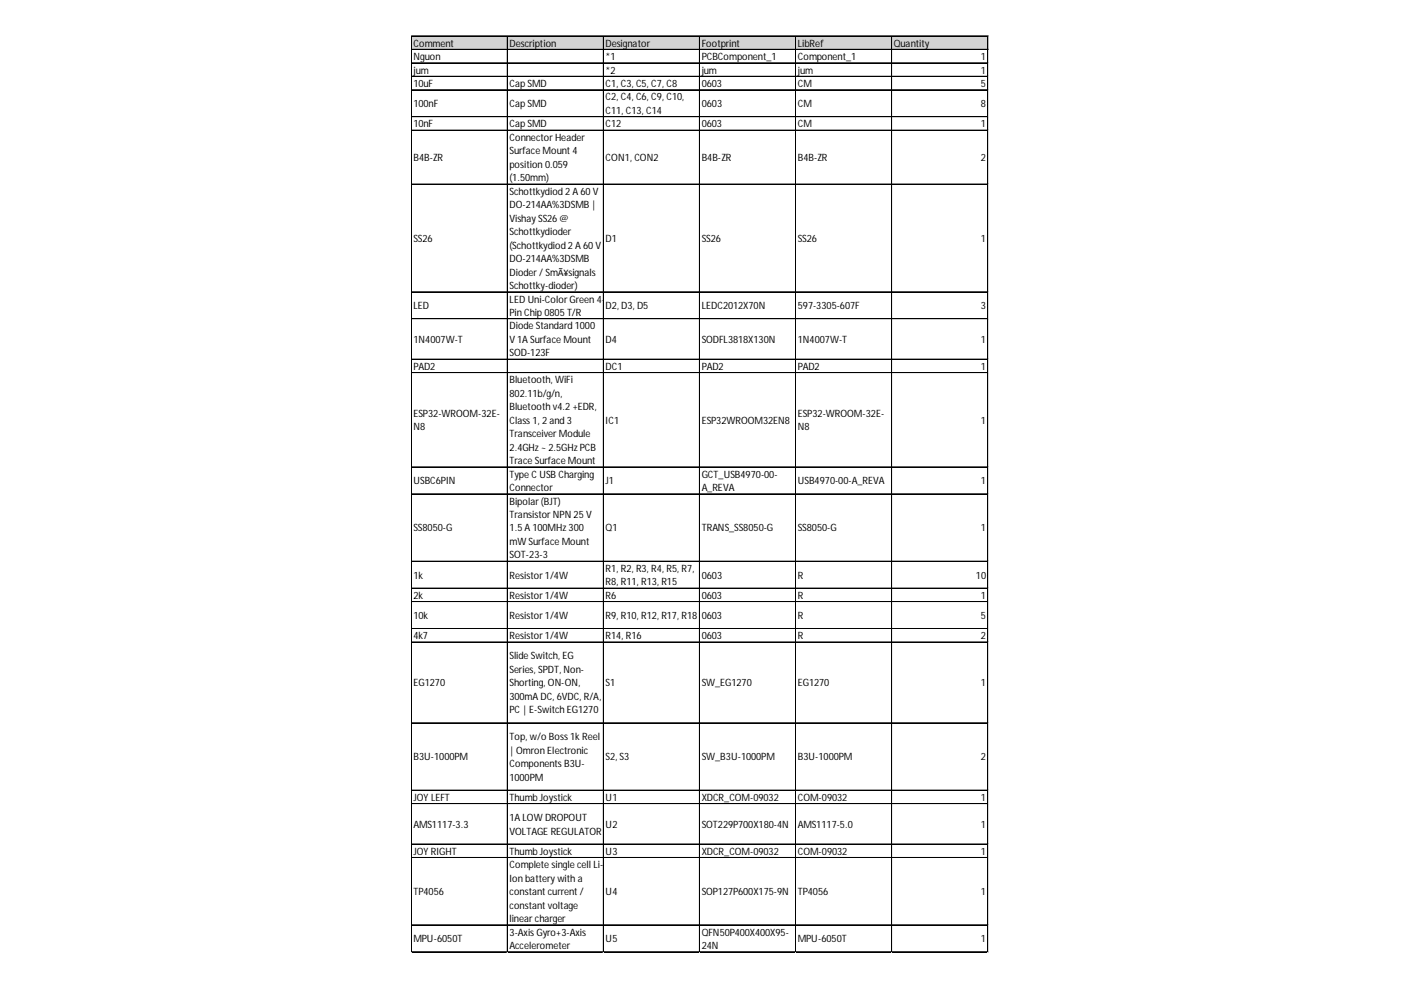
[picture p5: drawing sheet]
<svg xmlns="http://www.w3.org/2000/svg" width="297mm" height="210mm" viewBox="0 0 297 210" stroke-linecap="round" stroke-linejoin="round" font-family="sans-serif">
<defs><g id="words">
<g font-size="2.1">
<text x="87.7" y="9.9">Comment</text>
<text x="108" y="9.9">Description</text>
<text x="128.4" y="9.9">Designator</text>
<text x="148.8" y="9.9">Footprint</text>
<text x="169.1" y="9.9">LibRef</text>
<text x="189.5" y="9.9">Quantity</text>
<text x="87.7" y="12.7">Nguon</text>
<text x="87.7" y="15.6">jum</text>
<text x="128.4" y="12.7">*1</text>
<text x="128.4" y="15.6">*2</text>
<text x="148.8" y="12.7">PCBComponent_1</text>
<text x="148.8" y="15.6">jum</text>
<text x="169.1" y="12.7">Component_1</text>
<text x="169.1" y="15.6">jum</text>
<text x="208" y="12.7">1</text>
<text x="208" y="15.6">1</text>
<text x="87.7" y="18.4">10uF</text>
<text x="87.7" y="22.7">100nF</text>
<text x="108" y="18.4">CapSMD</text>
<text x="108" y="22.7">CapSMD</text>
<text x="128.4" y="18.4">C1, C3, C5, C7, C8</text>
<text x="128.4" y="21.3">C2, C4, C6, C9, C10,</text>
<text x="148.8" y="18.4">0603</text>
<text x="148.8" y="22.7">0603</text>
<text x="169.1" y="18.4">CM</text>
<text x="169.1" y="22.7">CM</text>
<text x="208" y="18.4">5</text>
<text x="208" y="22.7">8</text>
<text x="87.7" y="27">10nF</text>
<text x="108" y="27">CapSMD</text>
<text x="108" y="29.9">ConnectorHeader</text>
<text x="128.4" y="24.2">C11, C13, C14</text>
<text x="128.4" y="27">C12</text>
<text x="148.8" y="27">0603</text>
<text x="169.1" y="27">CM</text>
<text x="208" y="27">1</text>
<text x="87.7" y="34.2">B4B-ZR</text>
<text x="108" y="32.7">Surface Mount 4</text>
<text x="108" y="35.6">position0.059</text>
<text x="128.4" y="34.2">CON1, CON2</text>
<text x="148.8" y="34.2">B4B-ZR</text>
<text x="169.1" y="34.2">B4B-ZR</text>
<text x="208" y="34.2">2</text>
<text x="108" y="38.4">(1.50mm)</text>
<text x="108" y="41.3">Schottkydiod2 A60 V</text>
<text x="108" y="44.1">DO-214AA%3DSMB|</text>
<text x="108" y="47">Vishay SS26 @</text>
<text x="87.7" y="51.3">SS26</text>
<text x="108" y="49.9">Schottkydioder</text>
<text x="108" y="52.7">(Schottkydiod2 A60 V</text>
<text x="128.4" y="51.3">D1</text>
<text x="148.8" y="51.3">SS26</text>
<text x="169.1" y="51.3">SS26</text>
<text x="208" y="51.3">1</text>
<text x="108" y="55.6">DO-214AA%3DSMB</text>
<text x="108" y="58.4">Dioder/ SmÃ¥signals</text>
<text x="87.7" y="65.6">LED</text>
<text x="108" y="61.3">Schottky-dioder)</text>
<text x="108" y="64.1">LED Uni-ColorGreen4-</text>
<text x="128.4" y="65.6">D2, D3, D5</text>
<text x="148.8" y="65.6">LEDC2012X70N</text>
<text x="169.1" y="65.6">597-3305-607F</text>
<text x="208" y="65.6">3</text>
<text x="108" y="67">PinChip0805 T/R</text>
<text x="108" y="69.9">Diode Standard1000</text>
<text x="87.7" y="72.7">1N4007W-T</text>
<text x="108" y="72.7">V1ASurface Mount</text>
<text x="108" y="75.6">SOD-123F</text>
<text x="128.4" y="72.7">D4</text>
<text x="148.8" y="72.7">SODFL3818X130N</text>
<text x="169.1" y="72.7">1N4007W-T</text>
<text x="208" y="72.7">1</text>
<text x="87.7" y="78.4">PAD2</text>
<text x="108" y="81.3">Bluetooth, WiFi</text>
<text x="128.4" y="78.4">DC1</text>
<text x="148.8" y="78.4">PAD2</text>
<text x="169.1" y="78.4">PAD2</text>
<text x="208" y="78.4">1</text>
<text x="87.7" y="88.4">ESP32-WROOM-32E-</text>
<text x="108" y="84.1">802.11b/g/n,</text>
<text x="108" y="87">Bluetoothv4.2 +EDR,</text>
<text x="108" y="89.8">Class 1, 2 and3</text>
<text x="128.4" y="89.8">IC1</text>
<text x="148.8" y="89.8">ESP32WROOM32EN8</text>
<text x="169.1" y="88.4">ESP32-WROOM-32E-</text>
<text x="208" y="89.8">1</text>
<text x="87.7" y="91.3">N8</text>
<text x="108" y="92.7">TransceiverModule</text>
<text x="108" y="95.6">2.4GHz ~ 2.5GHz PCB</text>
<text x="169.1" y="91.3">N8</text>
<text x="108" y="98.4">Trace Surface Mount</text>
<text x="108" y="101.3">Type CUSBCharging</text>
<text x="148.8" y="101.3">GCT_USB4970-00-</text>
<text x="87.7" y="102.7">USBC6PIN</text>
<text x="108" y="104.1">Connector</text>
<text x="108" y="107">Bipolar(BJT)</text>
<text x="128.4" y="102.7">J1</text>
<text x="148.8" y="104.1">A_REVA</text>
<text x="169.1" y="102.7">USB4970-00-A_REVA</text>
<text x="208" y="102.7">1</text>
<text x="87.7" y="112.7">SS8050-G</text>
<text x="108" y="109.8">TransistorNPN 25 V</text>
<text x="108" y="112.7">1.5 A100MHz 300</text>
<text x="128.4" y="112.7">Q1</text>
<text x="148.8" y="112.7">TRANS_SS8050-G</text>
<text x="169.1" y="112.7">SS8050-G</text>
<text x="208" y="112.7">1</text>
<text x="108" y="115.5">mW Surface Mount</text>
<text x="108" y="118.4">SOT-23-3</text>
<text x="87.7" y="122.7">1k</text>
<text x="108" y="122.7">Resistor1/4W</text>
<text x="128.4" y="121.3">R1, R2, R3, R4, R5, R7,</text>
<text x="128.4" y="124.1">R8, R11, R13, R15</text>
<text x="148.8" y="122.7">0603</text>
<text x="169.1" y="122.7">R</text>
<text x="206.9" y="122.7">10</text>
<text x="87.7" y="127">2k</text>
<text x="87.7" y="131.2">10k</text>
<text x="108" y="127">Resistor1/4W</text>
<text x="108" y="131.2">Resistor1/4W</text>
<text x="128.4" y="127">R6</text>
<text x="128.4" y="131.2">R9, R10, R12, R17, R18</text>
<text x="148.8" y="127">0603</text>
<text x="148.8" y="131.2">0603</text>
<text x="169.1" y="127">R</text>
<text x="169.1" y="131.2">R</text>
<text x="208" y="127">1</text>
<text x="208" y="131.2">5</text>
<text x="87.7" y="135.5">4k7</text>
<text x="108" y="135.5">Resistor1/4W</text>
<text x="128.4" y="135.5">R14, R16</text>
<text x="148.8" y="135.5">0603</text>
<text x="169.1" y="135.5">R</text>
<text x="208" y="135.5">2</text>
<text x="108" y="139.8">Slide Switch, EG</text>
<text x="108" y="142.7">Series, SPDT, Non-</text>
<text x="87.7" y="145.5">EG1270</text>
<text x="108" y="145.5">Shorting, ON-ON,</text>
<text x="108" y="148.4">300mADC, 6VDC, R/A,</text>
<text x="128.4" y="145.5">S1</text>
<text x="148.8" y="145.5">SW_EG1270</text>
<text x="169.1" y="145.5">EG1270</text>
<text x="208" y="145.5">1</text>
<text x="108" y="151.2">PC| E-SwitchEG1270</text>
<text x="87.7" y="161.2">B3U-1000PM</text>
<text x="108" y="157">Top, w/oBoss 1kReel</text>
<text x="108" y="159.8">| OmronElectronic</text>
<text x="128.4" y="161.2">S2, S3</text>
<text x="148.8" y="161.2">SW_B3U-1000PM</text>
<text x="169.1" y="161.2">B3U-1000PM</text>
<text x="208" y="161.2">2</text>
<text x="108" y="162.7">Components B3U-</text>
<text x="108" y="165.5">1000PM</text>
<text x="87.7" y="169.8">JOYLEFT</text>
<text x="108" y="169.8">ThumbJoystick</text>
<text x="128.4" y="169.8">U1</text>
<text x="148.8" y="169.8">XDCR_COM-09032</text>
<text x="169.1" y="169.8">COM-09032</text>
<text x="208" y="169.8">1</text>
<text x="87.7" y="175.5">AMS1117-3.3</text>
<text x="108" y="174.1">1ALOW DROPOUT</text>
<text x="108" y="176.9">VOLTAGEREGULATOR</text>
<text x="128.4" y="175.5">U2</text>
<text x="148.8" y="175.5">SOT229P700X180-4N</text>
<text x="169.1" y="175.5">AMS1117-5.0</text>
<text x="208" y="175.5">1</text>
<text x="87.7" y="181.2">JOYRIGHT</text>
<text x="108" y="181.2">ThumbJoystick</text>
<text x="108" y="184.1">Complete single cell Li-</text>
<text x="128.4" y="181.2">U3</text>
<text x="148.8" y="181.2">XDCR_COM-09032</text>
<text x="169.1" y="181.2">COM-09032</text>
<text x="208" y="181.2">1</text>
<text x="87.7" y="189.8">TP4056</text>
<text x="108" y="186.9">Ionbattery witha</text>
<text x="108" y="189.8">constant current /</text>
<text x="128.4" y="189.8">U4</text>
<text x="148.8" y="189.8">SOP127P600X175-9N</text>
<text x="169.1" y="189.8">TP4056</text>
<text x="208" y="189.8">1</text>
<text x="108" y="192.6">constant voltage</text>
<text x="108" y="195.5">linearcharger</text>
<text x="87.7" y="199.8">MPU-6050T</text>
<text x="108" y="198.4">3-Axis Gyro+3-Axis</text>
<text x="108" y="201.2">Accelerometer</text>
<text x="128.4" y="199.8">U5</text>
<text x="148.8" y="198.4">QFN50P400X400X95-</text>
<text x="148.8" y="201.2">24N</text>
<text x="169.1" y="199.8">MPU-6050T</text>
<text x="208" y="199.8">1</text>
</g>
</g></defs>
<path d="M87.2 7.7h122.4v2.9h-122.4z" fill="#d3d3d3"/>
<g fill="none" stroke="#000" stroke-width=".21">
<path d="M87.2 7.6v194.3M87.3 7.6h122.2M87.3 7.7h122.2M87.3 10.5h122.2M87.3 13.3h122.2M87.3 13.4h122.2M87.3 16.2h122.2M87.3 19h122.2M87.3 19.1h122.2M107.5 7.7v194.2M107.6 7.7v194.2M127.9 7.7v194.2"/>
<path d="M128 7.7v194.2M148.3 7.7v194.2M148.4 7.7v194.2M168.7 7.7v194.2M189 7.7v194.2M189.1 7.7v194.2M209.4 7.7v194.2M209.5 7.7v194.2M87.3 24.7h122.2M87.3 24.8h122.2M87.3 27.6h122.2M87.3 27.7h122.2"/>
<path d="M87.3 39h122.2M87.3 39.1h122.2M87.3 61.9h122.2M87.3 67.6h122.2M87.3 76.1h122.2M87.3 76.2h122.2M87.3 79h122.2M87.3 79.1h122.2M87.3 99h122.2M87.3 104.7h122.2M87.3 104.8h122.2M87.3 119h122.2"/>
<path d="M87.3 124.7h122.2M87.3 127.5h122.2M87.3 127.6h122.2M87.3 133.3h122.2M87.3 136.1h122.2M87.3 136.2h122.2M87.3 153.2h122.2M87.3 153.3h122.2M87.3 167.5h122.2M87.3 167.6h122.2M87.3 170.4h122.2M87.3 178.9h122.2"/>
<path d="M87.3 179h122.2M87.3 181.8h122.2M87.3 181.9h122.2M87.3 196.1h122.2M87.3 201.8h122.2M87.3 201.9h122.2"/>
</g>
<path d="M87.2 201.9v.1" fill="none" stroke="#d4d4d4" stroke-width=".21"/>
<path d="M87.2 201.9l.1 .1z" fill="#d4d4d4"/>
<path d="M107.5 201.9v.1" fill="none" stroke="#d4d4d4" stroke-width=".21"/>
<path d="M107.5 201.9l.2 .1z" fill="#d4d4d4"/>
<path d="M127.9 201.9v.1" fill="none" stroke="#d4d4d4" stroke-width=".21"/>
<path d="M127.9 201.9l.1 .1z" fill="#d4d4d4"/>
<path d="M148.3 201.9v.1" fill="none" stroke="#d4d4d4" stroke-width=".21"/>
<path d="M148.3 201.9l.1 .1z" fill="#d4d4d4"/>
<path d="M168.7 201.9v.1" fill="none" stroke="#d4d4d4" stroke-width=".21"/>
<path d="M168.7 201.9l.1 .1z" fill="#d4d4d4"/>
<path d="M189 201.9v.1" fill="none" stroke="#d4d4d4" stroke-width=".21"/>
<path d="M189 201.9l.2 .1z" fill="#d4d4d4"/>
<path d="M209.4 201.9v.1" fill="none" stroke="#d4d4d4" stroke-width=".21"/>
<path d="M209.4 201.9l.1 .1z" fill="#d4d4d4"/>
<path d="M209.5 13.3h.1" fill="none" stroke="#d4d4d4" stroke-width=".21"/>
<path d="M209.5 13.3l.1 .1z" fill="#d4d4d4"/>
<path d="M209.5 16.2h.1" fill="none" stroke="#d4d4d4" stroke-width=".21"/>
<path d="M209.5 16.2l.1 .1z" fill="#d4d4d4"/>
<path d="M209.5 19h.1" fill="none" stroke="#d4d4d4" stroke-width=".21"/>
<path d="M209.5 19l.1 .1z" fill="#d4d4d4"/>
<path d="M209.5 24.7h.1" fill="none" stroke="#d4d4d4" stroke-width=".21"/>
<path d="M209.5 24.7l.1 .2z" fill="#d4d4d4"/>
<path d="M209.5 27.6h.1" fill="none" stroke="#d4d4d4" stroke-width=".21"/>
<path d="M209.5 27.6l.1 .1z" fill="#d4d4d4"/>
<path d="M209.5 39h.1" fill="none" stroke="#d4d4d4" stroke-width=".21"/>
<path d="M209.5 39l.1 .1z" fill="#d4d4d4"/>
<path d="M209.5 61.9h.1" fill="none" stroke="#d4d4d4" stroke-width=".21"/>
<path d="M209.5 61.9l.1 .1z" fill="#d4d4d4"/>
<path d="M209.5 67.6h.1" fill="none" stroke="#d4d4d4" stroke-width=".21"/>
<path d="M209.5 67.6l.1 .1z" fill="#d4d4d4"/>
<path d="M209.5 76.1h.1" fill="none" stroke="#d4d4d4" stroke-width=".21"/>
<path d="M209.5 76.1l.1 .2z" fill="#d4d4d4"/>
<path d="M209.5 79h.1" fill="none" stroke="#d4d4d4" stroke-width=".21"/>
<path d="M209.5 79l.1 .1z" fill="#d4d4d4"/>
<path d="M209.5 99h.1" fill="none" stroke="#d4d4d4" stroke-width=".21"/>
<path d="M209.5 99l.1 .1z" fill="#d4d4d4"/>
<path d="M209.5 104.7h.1" fill="none" stroke="#d4d4d4" stroke-width=".21"/>
<path d="M209.5 104.7l.1 .1z" fill="#d4d4d4"/>
<path d="M209.5 119h.1" fill="none" stroke="#d4d4d4" stroke-width=".21"/>
<path d="M209.5 119l.1 .1z" fill="#d4d4d4"/>
<path d="M209.5 124.7h.1" fill="none" stroke="#d4d4d4" stroke-width=".21"/>
<path d="M209.5 124.7l.1 .1z" fill="#d4d4d4"/>
<path d="M209.5 127.5h.1" fill="none" stroke="#d4d4d4" stroke-width=".21"/>
<path d="M209.5 127.5l.1 .2z" fill="#d4d4d4"/>
<path d="M209.5 133.3h.1" fill="none" stroke="#d4d4d4" stroke-width=".21"/>
<path d="M209.5 133.3l.1 .1z" fill="#d4d4d4"/>
<path d="M209.5 136.1h.1" fill="none" stroke="#d4d4d4" stroke-width=".21"/>
<path d="M209.5 136.1l.1 .1z" fill="#d4d4d4"/>
<path d="M209.5 153.2h.1" fill="none" stroke="#d4d4d4" stroke-width=".21"/>
<path d="M209.5 153.2l.1 .2z" fill="#d4d4d4"/>
<path d="M209.5 167.5h.1" fill="none" stroke="#d4d4d4" stroke-width=".21"/>
<path d="M209.5 167.5l.1 .1z" fill="#d4d4d4"/>
<path d="M209.5 170.4h.1" fill="none" stroke="#d4d4d4" stroke-width=".21"/>
<path d="M209.5 170.4l.1 .1z" fill="#d4d4d4"/>
<path d="M209.5 178.9h.1" fill="none" stroke="#d4d4d4" stroke-width=".21"/>
<path d="M209.5 178.9l.1 .2z" fill="#d4d4d4"/>
<path d="M209.5 181.8h.1" fill="none" stroke="#d4d4d4" stroke-width=".21"/>
<path d="M209.5 181.8l.1 .1z" fill="#d4d4d4"/>
<path d="M209.5 196.1h.1" fill="none" stroke="#d4d4d4" stroke-width=".21"/>
<path d="M209.5 196.1l.1 .1z" fill="#d4d4d4"/>
<path d="M209.5 201.8h.1" fill="none" stroke="#d4d4d4" stroke-width=".21"/>
<path d="M209.5 201.8l.1 .1z" fill="#d4d4d4"/>
<use href="#words"/>
</svg>
